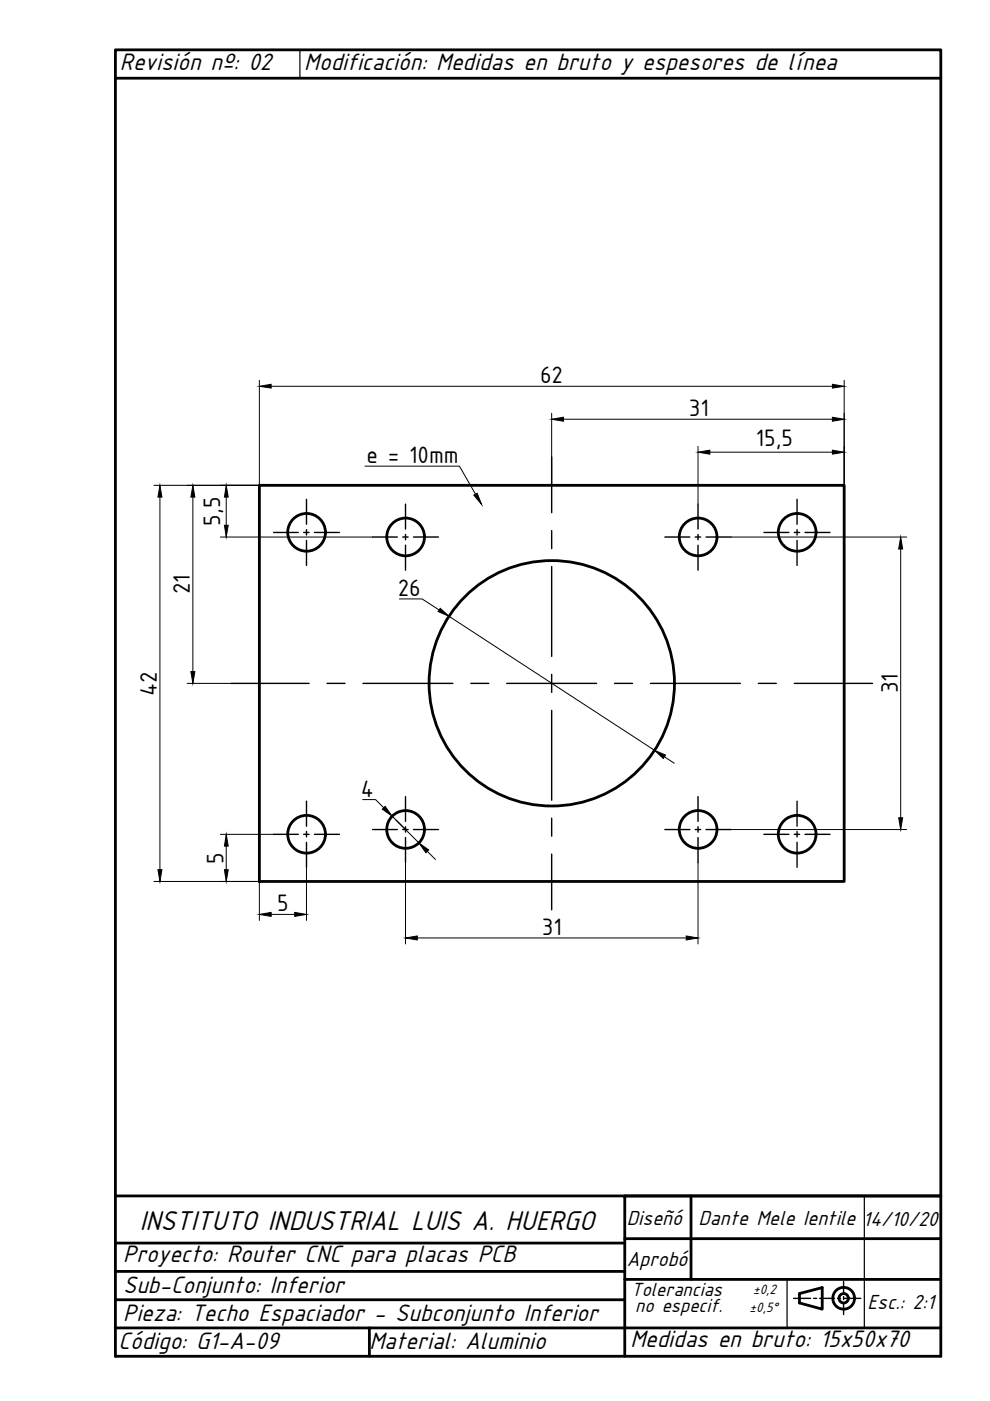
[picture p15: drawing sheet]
<svg xmlns="http://www.w3.org/2000/svg" width="210mm" height="297mm" viewBox="0 0 210 297" stroke-linecap="round" stroke-linejoin="round" font-family="sans-serif">
<defs><g id="words">
<text font-size="6.4" x="29.6" y="260.9">INSTITUTO INDUSTRIAL LUIS A. HUERGO</text>
<g font-size="5.6">
<text x="25.4" y="14.8">Revisión nº: 02</text>
<text x="64.5" y="14.8">Modificación: Medidas en bruto y espesores de línea</text>
<text x="26.1" y="267.6">Proyecto: Router CNC para placas PCB</text>
<text x="26.1" y="274.1">Sub-Conjunto: Inferior</text>
<text x="26.1" y="280">Pieza: Techo Espaciador - Subconjunto Inferior</text>
<text x="25.1" y="286">Código: G1-A-09</text>
<text x="78.3" y="286.1">Material: Aluminio</text>
<text x="133.6" y="285.7">Medidas en bruto: 15x50x70</text>
</g>
<g font-size="5.4">
<text x="114.5" y="81.3">62</text>
<text x="146" y="88.3">31</text>
<text x="160.3" y="94.6">15,5</text>
<text x="77.7" y="98.2">e = 10mm</text>
<text x="46.7" y="111.4" transform="rotate(-90 46.7 111.4)">5,5</text>
<text x="40.3" y="126" transform="rotate(-90 40.3 126)">21</text>
<text x="84.3" y="126.4">26</text>
<text x="33.3" y="147.5" transform="rotate(-90 33.3 147.5)">42</text>
<text x="190.4" y="147" transform="rotate(-90 190.4 147)">31</text>
<text x="76.5" y="168.9">4</text>
<text x="47.4" y="183.1" transform="rotate(-90 47.4 183.1)">5</text>
<text x="58.8" y="193.2">5</text>
<text x="114.9" y="198.3">31</text>
</g>
<g font-size="4.8">
<text x="132.9" y="259.8">Diseñó</text>
<text x="148.1" y="259.8">Dante Mele Ientile 14/10/20</text>
<text x="132.9" y="268.4">Aprobó</text>
<text x="183.9" y="277.5">Esc.: 2:1</text>
</g>
<g font-size="4.5">
<text x="133.8" y="274.7">Tolerancias</text>
<text x="134.7" y="278.2">no especif.</text>
</g>
<g font-size="3.2">
<text x="159.7" y="274.3">±0,2</text>
<text x="158.9" y="278.1">±0,5°</text>
</g>
</g></defs>
<!-- layer: 0 -->
<g fill="none" stroke="#000" stroke-width=".59">
<path d="M24.5 253.6h108v34M132.5 253.6h67M146.5 253.6v17.7M24.5 275.6h108M24.5 269.6h108M24.5 263.6h108M132.5 271.3h67M132.5 262.6h67M169.5 274.3l4.8-1.3v4.6l-4.8-1.3zM24.5 287.6v-277h175v277M24.5 281.5h175M78.3 281.5v6.1"/>
<circle cx="65" cy="112.9" r="4"/>
<circle cx="178.9" cy="275.3" r="2.31"/>
<circle cx="178.9" cy="275.3" r=".99"/>
</g>
<!-- layer: DIBUJO -->
<path d="M24.5 16.6h175M24.5 287.6h175" fill="none" stroke="#000" stroke-width=".59"/>
<!-- layer: 0 -->
<g fill="none" stroke="#000" stroke-width=".3">
<path d="M117 96.9v11.8M58 112.9h5.2M64.4 112.9h1.1M65 105.9v5.3M65 112.3v1.1M65 114.6v5.3M66.7 112.9h5.3M79 113.9h5.2M85.4 113.9h1.1M86 106.9v5.3M86 113.3v1.2M86 115.6v5.3"/>
<path d="M87.7 113.9h5.3M117 112.5v3.8M141 113.9h5.3M147.4 113.9h1.1M148 106.9v5.3M148 113.3v1.2M148 115.6v5.3M149.7 113.9h5.3M162 112.9h5.3M168.4 112.9h1.1M169 105.9v5.3M169 112.3v1.1"/>
<path d="M169 114.6v5.3M170.7 112.9h5.3M117 120.1v19.1M49 144.9h16.5M69.3 144.9h3.9M77 144.9h19M99.8 144.9h3.8M107.4 144.9h19.1M117 143v3.8M117 150.6v19.1M130.3 144.9h3.8M137.9 144.9h19.1"/>
<path d="M160.8 144.9h3.8M168.4 144.9h16.6M58 176.9h5.2M64.4 176.9h1.1M65 169.9v5.3M65 176.3v1.1M65 178.6v5.3M66.7 176.9h5.3M79 175.9h5.2M85.4 175.9h1.1M86 168.9v5.2M86 175.3v1.1"/>
<path d="M86 177.6v5.3M87.7 175.9h5.3M117 173.5v3.8M141 175.9h5.3M147.4 175.9h1.1M148 168.9v5.2M148 175.3v1.1M148 177.6v5.3M149.7 175.9h5.3M162 176.9h5.3M168.4 176.9h1.1M169 169.9v5.3"/>
<path d="M169 176.3v1.1M169 178.6v5.3M170.7 176.9h5.3M117 181.1v11.8M168.3 275.3h3.6M172.5 275.3h.6M173.8 275.3h3.2M177.6 275.3h.6M178.9 271.7v2.6M178.9 274.9v.6M178.9 276.2v2.5M178.9 275.3h3.6"/>
</g>
<path d="M63.6 10.6v6M91 144.9h.1M84 173.9l2 2M183.3 253.6v27.9M166.9 271.3v10.2" fill="none" stroke="#000" stroke-width=".25"/>
<!-- layer: Visible (ISO) -->
<g fill="none" stroke="#000" stroke-width=".59">
<path d="M55 102.9h124v84h-124z"/>
<circle cx="86" cy="113.8" r="4"/>
<circle cx="148" cy="113.8" r="4"/>
<circle cx="169" cy="112.9" r="4"/>
<circle cx="117" cy="144.9" r="26"/>
<circle cx="65" cy="176.9" r="4"/>
<circle cx="86" cy="175.9" r="4"/>
<circle cx="148" cy="175.9" r="4"/>
<circle cx="169" cy="176.9" r="4"/>
</g>
<!-- layer: 0 -->
<g fill="none" stroke="#000" stroke-width=".21">
<path d="M55 80.6v22.3h-22.4M57.5 81.9h119M77.4 98.8h20l3.4 6M117 87.6v15.3M119.5 88.9h57M148 94.6v12.3M150.5 95.9h26M179 80.6v22.3M33.9 105.4v79M40.9 105.4v37M46.7 113.9h32.3M48 105.4v6"/>
<path d="M155 113.9h37.2M191 116.4v57M84.7 127h4.8l3.6 2.3M95.2 130.7l43.6 28.4M39.7 144.9h9.3M46.7 176.9h11.3M48 179.4v5M76.9 169.5h2.7l1.8 1.8M83.1 173l5.7 5.7M140.8 160.4l2.2 1.4M155 175.9h37.2M32.6 186.9h22.4v8.2"/>
<path d="M57.5 193.9h5M65 183.9v11.2M86 182.9v17.2M88.5 198.9h57M90.6 180.5l1.7 1.7M148 182.9v17.2"/>
</g>
<g fill="#000" stroke="#000" stroke-width=".21">
<path d="M55 81.9l2.5-.4v.8zM117 88.9l2.5-.4v.8zM148 95.9l2.5-.5v.9zM176.5 95.4l2.5 .5-2.5 .4zM176.5 88.5l2.5 .4-2.5 .4zM176.5 81.5l2.5 .4-2.5 .4zM33.9 102.9l.4 2.5h-.8zM40.9 102.9l.4 2.5h-.8zM48 102.9l.4 2.5h-.8zM47.6 111.4h.8l-.4 2.5zM100.5 105l.7-.4 .9 2.4zM191 113.9l.4 2.5h-.9z"/>
<path d="M93.3 129l1.9 1.7-2.3-1zM40.5 142.4h.8l-.4 2.5zM48 176.9l.4 2.5h-.8zM81.1 171.6l.6-.6 1.4 2zM138.8 159.1l2.3 1-.5 .7zM190.5 173.4h.9l-.4 2.5zM33.5 184.4h.8l-.4 2.5zM47.6 184.4h.8l-.4 2.5zM55 193.9l2.5-.5v.9zM62.5 193.4l2.5 .5-2.5 .4zM86 198.9l2.5-.5v.9zM88.8 178.7l2.1 1.5-.6 .6z"/>
<path d="M145.5 198.4l2.5 .5-2.5 .4z"/>
</g>
<use href="#words"/>
</svg>
